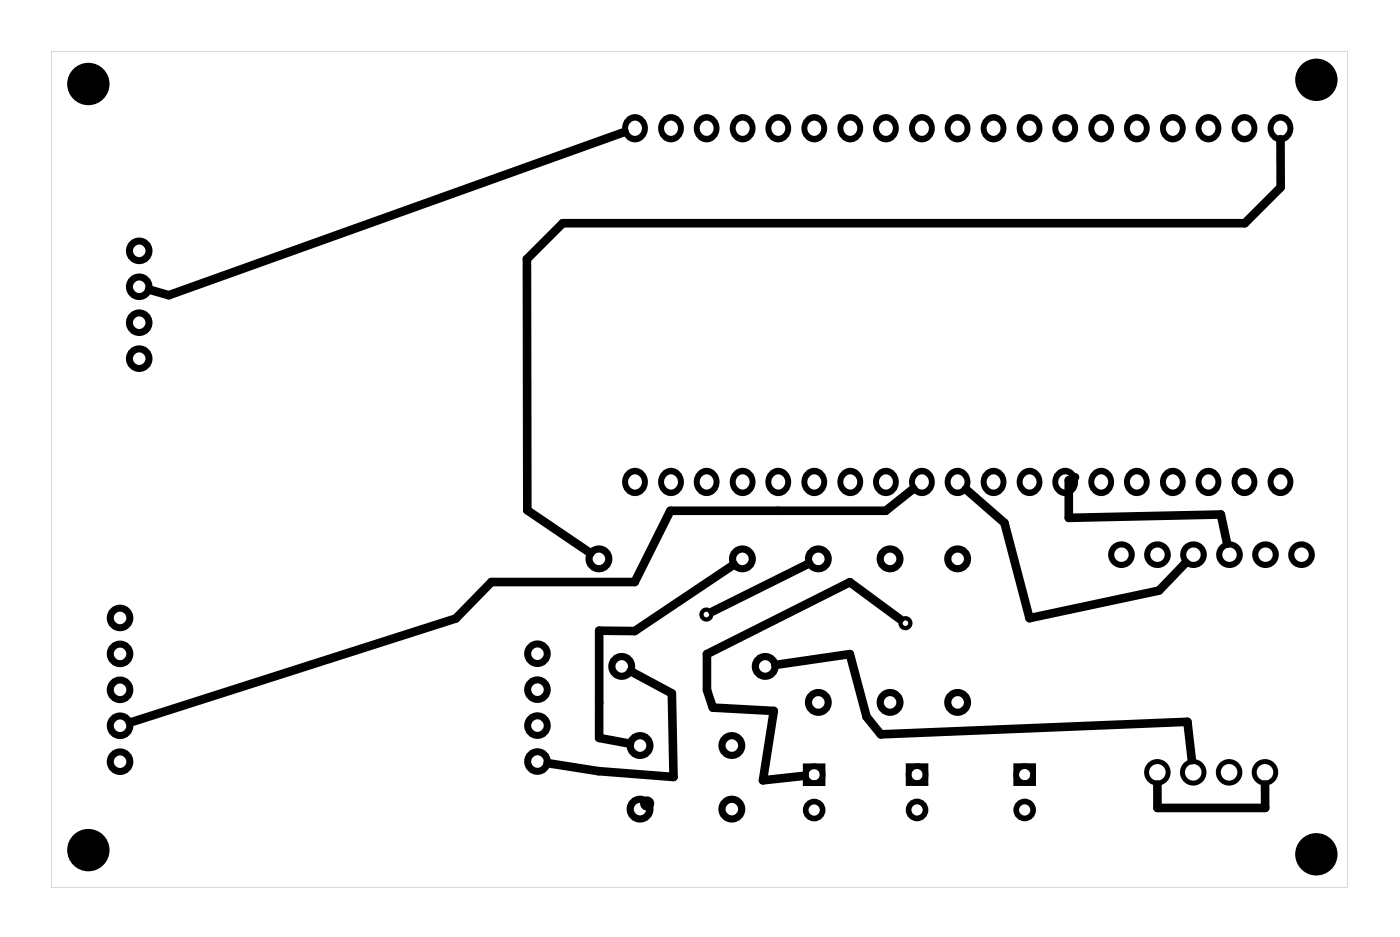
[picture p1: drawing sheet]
<svg xmlns="http://www.w3.org/2000/svg" width="99mm" height="66mm" viewBox="0 0 99 66" stroke-linecap="round" stroke-linejoin="round" font-family="sans-serif">
<path d="M3.6 3.6v59.2h91.8v-59.2zM3.6 3.6h91.8v59.2h-91.8z" fill="#000"/>
<g fill="none" stroke="#000" stroke-width=".3">
<circle cx="45.8" cy="56.9" r=".35"/>
<circle cx="50" cy="43.5" r=".35"/>
<circle cx="64.1" cy="44.1" r=".35"/>
</g>
<g fill="none" stroke="#000" stroke-width=".35">
<circle cx="81.9" cy="54.7" r=".76"/>
<circle cx="84.5" cy="54.7" r=".76"/>
<circle cx="87" cy="54.7" r=".76"/>
<circle cx="89.6" cy="54.7" r=".76"/>
</g>
<g fill="none" stroke="#000" stroke-width=".51">
<circle cx="42.4" cy="39.6" r=".7"/>
<circle cx="52.6" cy="39.6" r=".7"/>
<circle cx="57.9" cy="39.6" r=".7"/>
<circle cx="63" cy="39.6" r=".7"/>
<circle cx="67.8" cy="39.6" r=".7"/>
<circle cx="44" cy="47.2" r=".7"/>
<circle cx="45.3" cy="52.8" r=".7"/>
<circle cx="45.3" cy="57.3" r=".7"/>
<circle cx="51.8" cy="52.8" r=".7"/>
<circle cx="51.8" cy="57.3" r=".7"/>
<circle cx="54.2" cy="47.2" r=".7"/>
<circle cx="57.9" cy="49.7" r=".7"/>
<circle cx="63" cy="49.7" r=".7"/>
<circle cx="67.8" cy="49.7" r=".7"/>
</g>
<g fill="none" stroke="#000" stroke-width=".5">
<circle cx="9.9" cy="17.8" r=".69"/>
<circle cx="9.9" cy="22.8" r=".69"/>
<circle cx="9.9" cy="20.3" r=".69"/>
<circle cx="9.9" cy="25.4" r=".69"/>
<circle cx="8.5" cy="48.8" r=".69"/>
<circle cx="8.5" cy="46.3" r=".69"/>
<circle cx="8.5" cy="43.7" r=".69"/>
<circle cx="8.5" cy="51.4" r=".69"/>
<circle cx="8.5" cy="53.9" r=".69"/>
<circle cx="38.1" cy="46.3" r=".69"/>
<circle cx="38.1" cy="51.4" r=".69"/>
<circle cx="38.1" cy="48.8" r=".69"/>
<circle cx="38.1" cy="53.9" r=".69"/>
</g>
<g fill="none" stroke="#000" stroke-width=".43">
<circle cx="79.4" cy="39.3" r=".73"/>
<circle cx="82" cy="39.3" r=".73"/>
<circle cx="84.5" cy="39.3" r=".73"/>
<circle cx="87.1" cy="39.3" r=".73"/>
<circle cx="89.6" cy="39.3" r=".73"/>
<circle cx="92.2" cy="39.3" r=".73"/>
</g>
<g fill="#000">
<circle cx="6.3" cy="5.9" r="1.5"/>
<circle cx="93.2" cy="5.7" r="1.5"/>
<circle cx="6.3" cy="60.2" r="1.5"/>
<circle cx="93.2" cy="60.5" r="1.5"/>
</g>
<g fill="none" stroke="#000" stroke-width=".44">
<circle cx="44.9" cy="9.1" r=".73"/>
<circle cx="47.5" cy="9.1" r=".73"/>
<circle cx="50" cy="9.1" r=".73"/>
<circle cx="52.6" cy="9.1" r=".73"/>
<circle cx="55.1" cy="9.1" r=".73"/>
<circle cx="57.6" cy="9.1" r=".73"/>
<circle cx="60.2" cy="9.1" r=".73"/>
<circle cx="62.7" cy="9.1" r=".73"/>
<circle cx="65.3" cy="9.1" r=".73"/>
<circle cx="67.8" cy="9.1" r=".73"/>
<circle cx="70.3" cy="9.1" r=".73"/>
<circle cx="72.9" cy="9.1" r=".73"/>
<circle cx="75.4" cy="9.1" r=".73"/>
<circle cx="77.9" cy="9.1" r=".73"/>
<circle cx="80.5" cy="9.1" r=".73"/>
<circle cx="83" cy="9.1" r=".73"/>
<circle cx="85.5" cy="9.1" r=".73"/>
<circle cx="88.1" cy="9.1" r=".73"/>
<circle cx="90.6" cy="9.1" r=".73"/>
<circle cx="44.9" cy="34.1" r=".73"/>
<circle cx="47.5" cy="34.1" r=".73"/>
<circle cx="50" cy="34.1" r=".73"/>
<circle cx="52.6" cy="34.1" r=".73"/>
<circle cx="55.1" cy="34.1" r=".73"/>
<circle cx="57.6" cy="34.1" r=".73"/>
<circle cx="60.2" cy="34.1" r=".73"/>
<circle cx="62.7" cy="34.1" r=".73"/>
<circle cx="65.3" cy="34.1" r=".73"/>
<circle cx="67.8" cy="34.1" r=".73"/>
<circle cx="70.3" cy="34.1" r=".73"/>
<circle cx="72.9" cy="34.1" r=".73"/>
<circle cx="75.4" cy="34.1" r=".73"/>
<circle cx="77.9" cy="34.1" r=".73"/>
<circle cx="80.5" cy="34.1" r=".73"/>
<circle cx="83" cy="34.1" r=".73"/>
<circle cx="85.5" cy="34.1" r=".73"/>
<circle cx="88.1" cy="34.1" r=".73"/>
<circle cx="90.6" cy="34.1" r=".73"/>
</g>
<g fill="none" stroke="#000" stroke-width=".4">
<path d="M57 54.2h1.2v1.2h-1.2zM64.3 54.2h1.2v1.2h-1.2zM72 54.2h1.2v1.2h-1.2z"/>
<circle cx="57.6" cy="54.8" r=".6"/>
<circle cx="57.6" cy="57.3" r=".6"/>
<circle cx="64.9" cy="54.8" r=".6"/>
<circle cx="64.9" cy="57.3" r=".6"/>
<circle cx="72.6" cy="54.8" r=".6"/>
<circle cx="72.6" cy="57.3" r=".6"/>
</g>
<path d="M44.2 9.3l-32.2 11.6-1.4-.4M90.7 9.9v3.4l-2.6 2.5h-48.3l-2.5 2.5v17.8l4.5 3M52 40l-7.1 4.7-2.5-.1v7.6l2.2 .4M57.3 39.9l-6.8 3.4M64.7 34.6l-2 1.6h-15.2l-2.6 5h-10.1l-2.5 2.6-23.1 7.3M68.4 34.6l2.7 2.4 1.8 6.8 9.2-2 1.9-2M76.1 33.8l-.4 .2v2.7l10.7-.3 .5 2.1M44.7 47.5l2.9 1.6 .1 5.9-5.3-.4-3.6-.6M54.9 47.1l5.3-.8 1.2 4.4 1 1.3 21.7-.9 .3 2.7M63.7 43.8l-3.5-2.6-10.1 5.1v2.5l.4 1.3 4.3 .2-.8 4.9 3-.3M82 55.5v1.7h7.6v-1.7" fill="none" stroke="#000" stroke-width=".61"/>
</svg>
